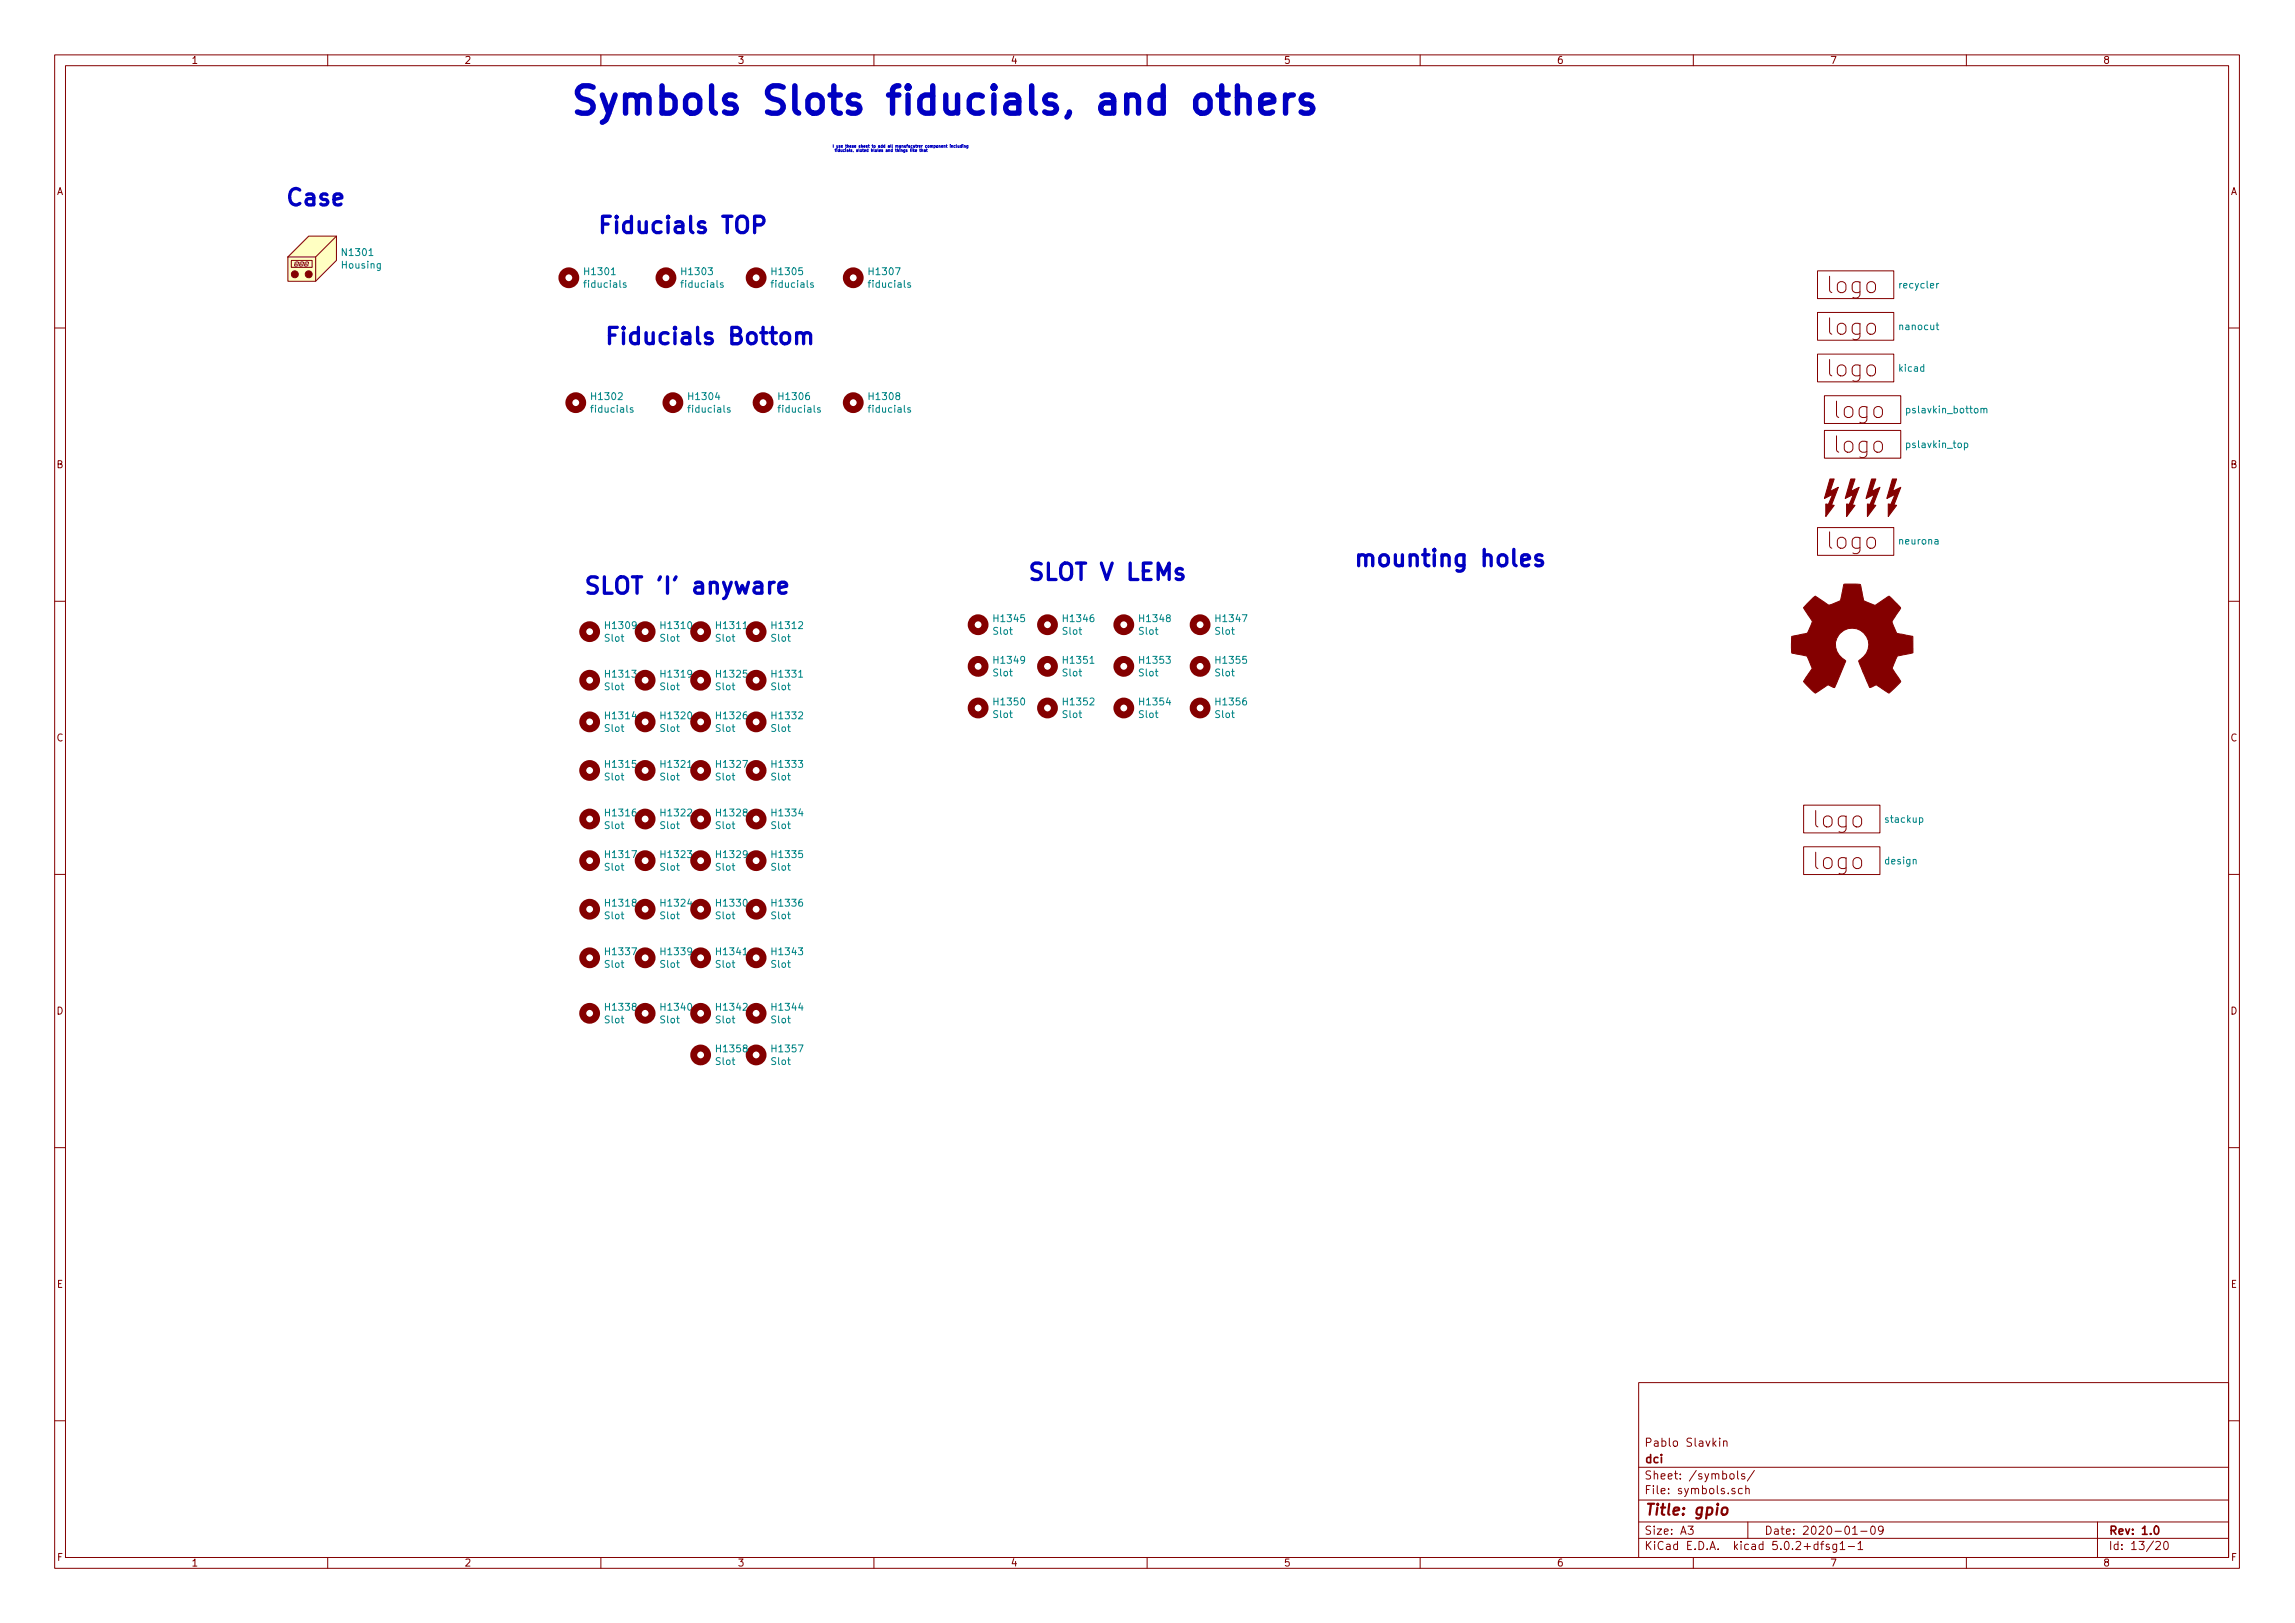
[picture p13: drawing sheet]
<svg xmlns="http://www.w3.org/2000/svg" width="420mm" height="297mm" viewBox="0 0 420 297" stroke-linecap="round" stroke-linejoin="round" font-family="sans-serif">
<defs><g id="words">
<text font-size="7" fill="#0000c2" x="104.1" y="21">Symbols Slots fiducials, and others</text>
<g font-size="4.2" fill="#0000c2">
<text x="52.1" y="37.7">Case</text>
<text x="109.2" y="42.7">Fiducials TOP</text>
<text x="110.5" y="63.1">Fiducials Bottom</text>
<text x="188" y="106.2">SLOT V LEMs</text>
<text x="247.6" y="103.7">mounting holes</text>
<text x="106.7" y="108.7">SLOT 'I' anyware</text>
</g>
<g font-size="4.2" fill="#840000">
<text x="334.7" y="53.7">logo</text>
<text x="334.7" y="61.3">logo</text>
<text x="334.7" y="68.9">logo</text>
<text x="336" y="76.6">logo</text>
<text x="336" y="82.9">logo</text>
<text x="334.7" y="100.5">logo</text>
<text x="332.2" y="151.5">logo</text>
<text x="332.2" y="159.1">logo</text>
</g>
<text font-size="2.8" fill="#840000" x="301" y="277.3">Title: gpio</text>
<g font-size="2.1" fill="#840000">
<text x="301" y="267.8">dci</text>
<text x="301" y="264.8">Pablo Slavkin</text>
<text x="301" y="273.5">File: symbols.sch</text>
<text x="301" y="270.8">Sheet: /symbols/</text>
<text x="301" y="280.9">Size: A3</text>
<text x="323" y="280.9">Date: 2020-01-09</text>
<text x="386" y="280.9">Rev: 1.0</text>
<text x="301" y="283.7">KiCad E.D.A. kicad 5.0.2+dfsg1-1</text>
<text x="386" y="283.7">Id: 13/20</text>
</g>
<g font-size="1.8" fill="#840000">
<text x="35" y="11.7">1</text>
<text x="85" y="11.7">2</text>
<text x="135" y="11.7">3</text>
<text x="185" y="11.7">4</text>
<text x="235" y="11.7">5</text>
<text x="285" y="11.7">6</text>
<text x="335" y="11.7">7</text>
<text x="385" y="11.7">8</text>
<text x="10.4" y="35.7">A</text>
<text x="408.4" y="35.7">A</text>
<text x="10.4" y="85.7">B</text>
<text x="408.4" y="85.7">B</text>
<text x="10.4" y="135.7">C</text>
<text x="408.4" y="135.7">C</text>
<text x="10.4" y="185.7">D</text>
<text x="408.4" y="185.7">D</text>
<text x="10.4" y="235.7">E</text>
<text x="408.4" y="235.7">E</text>
<text x="10.5" y="285.7">F</text>
<text x="35" y="286.7">1</text>
<text x="85" y="286.7">2</text>
<text x="135" y="286.7">3</text>
<text x="185" y="286.7">4</text>
<text x="235" y="286.7">5</text>
<text x="285" y="286.7">6</text>
<text x="335" y="286.7">7</text>
<text x="385" y="286.7">8</text>
<text x="408.5" y="285.7">F</text>
</g>
<g font-size="1.8" fill="#008484">
<text x="62.9" y="46.8">N1301</text>
<text x="62.6" y="49.2">Housing</text>
<text x="107.2" y="50.4">H1301</text>
<text x="107.2" y="52.7">fiducials</text>
<text x="125" y="50.4">H1303</text>
<text x="125" y="52.7">fiducials</text>
<text x="141.5" y="50.4">H1305</text>
<text x="141.5" y="52.7">fiducials</text>
<text x="159.3" y="50.4">H1307</text>
<text x="159.3" y="52.7">fiducials</text>
<text x="347.9" y="52.8">recycler</text>
<text x="347.9" y="60.4">nanocut</text>
<text x="347.8" y="68">kicad</text>
<text x="108.5" y="73.2">H1302</text>
<text x="108.5" y="75.5">fiducials</text>
<text x="126.3" y="73.2">H1304</text>
<text x="126.3" y="75.5">fiducials</text>
<text x="142.8" y="73.2">H1306</text>
<text x="142.8" y="75.5">fiducials</text>
<text x="159.3" y="73.2">H1308</text>
<text x="159.3" y="75.5">fiducials</text>
<text x="349.4" y="75.7">pslavkin_bottom</text>
<text x="349.2" y="82">pslavkin_top</text>
<text x="347.8" y="99.7">neurona</text>
<text x="182.2" y="113.9">H1345</text>
<text x="194.9" y="113.9">H1346</text>
<text x="208.8" y="113.9">H1348</text>
<text x="222.8" y="113.9">H1347</text>
<text x="110.8" y="117.4">Slot</text>
<text x="111" y="115.1">H1309</text>
<text x="120.9" y="117.4">Slot</text>
<text x="121.2" y="115.1">H1310</text>
<text x="131.1" y="117.4">Slot</text>
<text x="131.4" y="115.1">H1311</text>
<text x="141.2" y="117.4">Slot</text>
<text x="141.5" y="115.1">H1312</text>
<text x="181.9" y="116.2">Slot</text>
<text x="194.6" y="116.2">Slot</text>
<text x="208.6" y="116.2">Slot</text>
<text x="222.5" y="116.2">Slot</text>
<text x="111" y="124">H1313</text>
<text x="121.2" y="124">H1319</text>
<text x="131.4" y="124">H1325</text>
<text x="141.5" y="124">H1331</text>
<text x="181.9" y="123.8">Slot</text>
<text x="182.2" y="121.5">H1349</text>
<text x="194.6" y="123.8">Slot</text>
<text x="194.9" y="121.5">H1351</text>
<text x="208.6" y="123.8">Slot</text>
<text x="208.8" y="121.5">H1353</text>
<text x="222.5" y="123.8">Slot</text>
<text x="222.8" y="121.5">H1355</text>
<text x="110.8" y="126.3">Slot</text>
<text x="111" y="131.6">H1314</text>
<text x="120.9" y="126.3">Slot</text>
<text x="121.2" y="131.6">H1320</text>
<text x="131.1" y="126.3">Slot</text>
<text x="131.4" y="131.6">H1326</text>
<text x="141.2" y="126.3">Slot</text>
<text x="141.5" y="131.6">H1332</text>
<text x="181.9" y="131.4">Slot</text>
<text x="182.2" y="129.1">H1350</text>
<text x="194.6" y="131.4">Slot</text>
<text x="194.9" y="129.1">H1352</text>
<text x="208.6" y="131.4">Slot</text>
<text x="208.8" y="129.1">H1354</text>
<text x="222.5" y="131.4">Slot</text>
<text x="222.8" y="129.1">H1356</text>
<text x="110.8" y="133.9">Slot</text>
<text x="120.9" y="133.9">Slot</text>
<text x="131.1" y="133.9">Slot</text>
<text x="141.2" y="133.9">Slot</text>
<text x="110.8" y="142.8">Slot</text>
<text x="111" y="140.5">H1315</text>
<text x="120.9" y="142.8">Slot</text>
<text x="121.2" y="140.5">H1321</text>
<text x="131.1" y="142.8">Slot</text>
<text x="131.4" y="140.5">H1327</text>
<text x="141.2" y="142.8">Slot</text>
<text x="141.5" y="140.5">H1333</text>
<text x="111" y="149.4">H1316</text>
<text x="121.2" y="149.4">H1322</text>
<text x="131.4" y="149.4">H1328</text>
<text x="141.5" y="149.4">H1334</text>
<text x="110.8" y="151.7">Slot</text>
<text x="120.9" y="151.7">Slot</text>
<text x="131.1" y="151.7">Slot</text>
<text x="141.2" y="151.7">Slot</text>
<text x="345.3" y="150.6">stackup</text>
<text x="110.8" y="159.3">Slot</text>
<text x="111" y="157">H1317</text>
<text x="120.9" y="159.3">Slot</text>
<text x="121.2" y="157">H1323</text>
<text x="131.1" y="159.3">Slot</text>
<text x="131.4" y="157">H1329</text>
<text x="141.2" y="159.3">Slot</text>
<text x="141.5" y="157">H1335</text>
<text x="345.2" y="158.2">design</text>
<text x="111" y="165.9">H1318</text>
<text x="121.2" y="165.9">H1324</text>
<text x="131.4" y="165.9">H1330</text>
<text x="141.5" y="165.9">H1336</text>
<text x="110.8" y="168.2">Slot</text>
<text x="120.9" y="168.2">Slot</text>
<text x="131.1" y="168.2">Slot</text>
<text x="141.2" y="168.2">Slot</text>
<text x="110.8" y="177.1">Slot</text>
<text x="111" y="174.8">H1337</text>
<text x="120.9" y="177.1">Slot</text>
<text x="121.2" y="174.8">H1339</text>
<text x="131.1" y="177.1">Slot</text>
<text x="131.4" y="174.8">H1341</text>
<text x="141.2" y="177.1">Slot</text>
<text x="141.5" y="174.8">H1343</text>
<text x="111" y="185">H1338</text>
<text x="121.2" y="185">H1340</text>
<text x="131.4" y="185">H1342</text>
<text x="141.5" y="185">H1344</text>
<text x="110.8" y="187.3">Slot</text>
<text x="120.9" y="187.3">Slot</text>
<text x="131.1" y="187.3">Slot</text>
<text x="141.2" y="187.3">Slot</text>
<text x="131.1" y="194.9">Slot</text>
<text x="131.4" y="192.6">H1358</text>
<text x="141.2" y="194.9">Slot</text>
<text x="141.5" y="192.6">H1357</text>
</g>
<g font-size=".7" fill="#0000c2">
<text x="152.4" y="27">I use these sheet to add all manufacutrer component including</text>
<text x="152.6" y="27.8">fiducials, sloted hloles and things like that</text>
</g>
</g></defs>
<g fill="none" stroke="#840000" stroke-width=".18">
<path d="M10 10h400v277h-400zM12 12h396v273.1h-396zM60 10v2M110 10v2M160 10v2M210 10v2M260 10v2M310 10v2M360 10v2M52.7 47l3.8-3.8h5.1v4.5l-3.8 3.8h-5.1zM53.3 47.7h3.8v1.2h-3.8zM53.9 48.4v.2"/>
<path d="M54 48.7h.4M54.1 48l-.1 .2M54.1 48.3h.3M54.2 47.9h.3M54.6 48.4l-.1 .3M54.7 48l-.1 .2M54.9 48.4l-.1 .2M54.9 48.7h.4M55 48l-.1 .2M55 48.3h.3M55.1 47.9h.3M55.5 48.4l-.1 .3"/>
<path d="M55.6 48l-.1 .2M55.8 48.4l-.1 .2M55.8 48.7h.4M55.9 48l-.1 .2M55.9 48.3h.3M56 47.9h.3M56.4 48.4l-.1 .3M56.5 48l-.1 .2M57.8 47v4.5M61.6 43.2l-3.8 3.8h-5.1M332.7 57.2h14v5.1h-14zM332.7 49.6h14v5h-14z"/>
<path d="M10 60h2M332.7 64.8h14v5.1h-14zM334 72.4h14v5.1h-14zM334 78.8h14v5.1h-14zM408 60h2M332.7 96.6h14v5h-14zM10 110h2M408 110h2M330.2 147.4h14v5h-14zM330.2 155h14v5.1h-14zM10 160h2M408 160h2"/>
<path d="M10 210h2M408 210h2M300 253h108v32.1h-108zM10 260h2M300 278.5h108M300 274.5h108M300 268.5h108M309 279.3h1l-.5 .6 .4 .1v.7l-.2 .1-.7-.1M314.8 263.2v.2M314.8 263.7v1M315.5 263.8l.2-.1 .4 .1 .1 .9M315.5 263.7v1"/>
<path d="M316.8 269.8l.2-.1 .4 .1v.8l-.2 .1-.4-.1zM317.6 272.5l-.4-.1-.2 .2 .1 .2 .5 .2v.3h-.6M318.1 269.2v1.3l.2 .2M319 272.5l-.5-.1-.2 .3v.6l.2 .1 .5-.1M319.4 269.8a.37 .37 0 0 0-.6 .1l.1 .2 .5 .2 .1 .1-.2 .3-.5-.1M319.6 272.5l.2-.1 .4 .1v.9M319.6 271.9v1.5M320 278.5v3M321.2 269.1l-1.3 2M342.6 279.5l.4-.2a.94 .94 0 0 1 0 1.5 .82 .82 0 0 1-.4-1.3zM344.8 279.9l-.4 .3h-.2l-.3-.3v-.3l.1-.2 .4-.1 .3 .2a1.13 1.13 0 0 1-.3 1.2l-.4 .1M384 278.5v6.6"/>
<path d="M408 260h2M60 285.1v1.9M110 285.1v1.9M160 285.1v1.9M210 285.1v1.9M260 285.1v1.9M300 281.5h108M310 285.1v1.9M333.3 282.6h.6M333.9 282.1l-.4 .2v1.3M334.9 282.7l-.4-.1-.2 .2 .1 .2 .5 .2v.3h-.6M336.2 282.6v1.2l-.3 .3-.3-.1"/>
<path d="M336.2 282.7l-.4-.1-.3 .3 .1 .6 .2 .1 .4-.1M336.9 282.5l.4-.4v1.5M336.9 283.6h.8M338.4 283h1.1M339.2 280.8h.8M340.2 282.5l.4-.4v1.5M340.2 283.6h.8M340.7 280.2h1.1M360 285.1v1.9M394.7 282.3l.5-.2 .3 .4-.9 1.1h.9M396.2 282.3l.4-.2a.94 .94 0 0 1 0 1.5l-.4-.3-.1-.6z"/>
</g>
<path d="M394.5 279.5l.2-.2a.81 .81 0 0 1 .6 .6 .81 .81 0 0 1-.3 .8l-.1 .1a.79 .79 0 0 1-.4-1.3z" fill="none" stroke="#840000" stroke-width=".3"/>
<path d="M315.3 276.1a.53 .53 0 0 1 .6-.2 .53 .53 0 0 1 .4 .4l-.1 .5a.54 .54 0 0 1-.5 .4 .54 .54 0 0 1-.5-.4z" fill="none" stroke="#840000" stroke-width=".41"/>
<g fill="none" stroke="#0000c2" stroke-width=".18">
<path d="M166.1 27.4h-.2l.2 .2-.2 .1M166.7 27.2l.1 .5M167 27.4v.3M167.2 27.2v.5M167.3 27.5l.1 .2M167.4 27.4l-.2 .2M167.6 27.6l.2-.1v-.1l-.2 .1v.2h.2M168.4 27.2v.5h.2M168.7 27.4h.2v.3M168.7 27.2v.5M169.2 27.4l.2 .1v.2h-.2v-.1l.2-.1M169.6 27.2v.5h.2"/>
<path d="M171.9 26.7h.2v.3M172.4 26.8h.2v-.1h-.2v.3h.2M172.8 26.7h.2v.3M172.8 26.6v.4M173.2 26.6h.2M173.3 26.5v.4l.1 .1M174 26.5h.1M174 26.6v.4M174.2 26.7h.2v.3M174.2 26.6v.4M174.9 26.7h-.3l.1 .3h.2M175.1 26.5l.1 .5"/>
<path d="M175.4 26.6v.4l.2-.1M175.6 26.6v.4M176 26.7h-.2v.3h.2M176 26.5v.5M176.3 26.5h.1M176.3 26.6v.4M176.5 26.7h.2v.3M176.5 26.6v.4M177.2 27l-.2-.1 .1-.3h.1v.4l-.2 .1"/>
</g>
<path d="M223 17.4h1.9M223.7 15.7v4.3l.2 .5 .5 .2h.5M226.5 17.9a1.36 1.36 0 0 1 1.9-.3l.3 .5v2.6M226.5 15.7v5M230.8 19l2.4-.4v-.5l-.2-.5-.5-.2h-1l-.4 .2-.3 .5v1.9l.3 .5 .4 .2h1l.5-.2M235.4 17.4v3.3M236.8 17.4a1.23 1.23 0 0 0-1.4 .9M240.1 17.6l-.5-.2h-.7l-.4 .2-.3 .5 .3 .7 .4 .2h.7l.5 .3 .3 .5-.3 .7-.5 .2h-.9l-.5-.2" fill="none" stroke="#0000c2" stroke-width=".99"/>
<g fill="none" stroke="#840000" stroke-width="1.3">
<circle cx="104.1" cy="50.8" r="1.27"/>
<circle cx="121.9" cy="50.8" r="1.27"/>
<circle cx="138.4" cy="50.8" r="1.27"/>
<circle cx="156.2" cy="50.8" r="1.27"/>
<circle cx="105.4" cy="73.7" r="1.27"/>
<circle cx="123.2" cy="73.7" r="1.27"/>
<circle cx="139.7" cy="73.7" r="1.27"/>
<circle cx="156.2" cy="73.7" r="1.27"/>
<circle cx="107.9" cy="115.6" r="1.27"/>
<circle cx="118.1" cy="115.6" r="1.27"/>
<circle cx="128.3" cy="115.6" r="1.27"/>
<circle cx="138.4" cy="115.6" r="1.27"/>
<circle cx="179.1" cy="114.3" r="1.27"/>
<circle cx="191.8" cy="114.3" r="1.27"/>
<circle cx="205.7" cy="114.3" r="1.27"/>
<circle cx="219.7" cy="114.3" r="1.27"/>
<circle cx="107.9" cy="124.5" r="1.27"/>
<circle cx="107.9" cy="132.1" r="1.27"/>
<circle cx="118.1" cy="132.1" r="1.27"/>
<circle cx="118.1" cy="124.5" r="1.27"/>
<circle cx="128.3" cy="124.5" r="1.27"/>
<circle cx="128.3" cy="132.1" r="1.27"/>
<circle cx="138.4" cy="132.1" r="1.27"/>
<circle cx="138.4" cy="124.5" r="1.27"/>
<circle cx="179.1" cy="122" r="1.27"/>
<circle cx="179.1" cy="129.6" r="1.27"/>
<circle cx="191.8" cy="122" r="1.27"/>
<circle cx="191.8" cy="129.6" r="1.27"/>
<circle cx="205.7" cy="122" r="1.27"/>
<circle cx="205.7" cy="129.6" r="1.27"/>
<circle cx="219.7" cy="122" r="1.27"/>
<circle cx="219.7" cy="129.6" r="1.27"/>
<circle cx="107.9" cy="141" r="1.27"/>
<circle cx="107.9" cy="157.5" r="1.27"/>
<circle cx="107.9" cy="149.9" r="1.27"/>
<circle cx="118.1" cy="141" r="1.27"/>
<circle cx="118.1" cy="157.5" r="1.27"/>
<circle cx="118.1" cy="149.9" r="1.27"/>
<circle cx="128.3" cy="141" r="1.27"/>
<circle cx="128.3" cy="149.9" r="1.27"/>
<circle cx="128.3" cy="157.5" r="1.27"/>
<circle cx="138.4" cy="141" r="1.27"/>
<circle cx="138.4" cy="157.5" r="1.27"/>
<circle cx="138.4" cy="149.9" r="1.27"/>
<circle cx="107.9" cy="175.3" r="1.27"/>
<circle cx="107.9" cy="166.4" r="1.27"/>
<circle cx="118.1" cy="175.3" r="1.27"/>
<circle cx="118.1" cy="166.4" r="1.27"/>
<circle cx="128.3" cy="166.4" r="1.27"/>
<circle cx="128.3" cy="175.3" r="1.27"/>
<circle cx="138.4" cy="175.3" r="1.27"/>
<circle cx="138.4" cy="166.4" r="1.27"/>
<circle cx="107.9" cy="185.5" r="1.27"/>
<circle cx="118.1" cy="185.5" r="1.27"/>
<circle cx="128.3" cy="185.5" r="1.27"/>
<circle cx="128.3" cy="193.1" r="1.27"/>
<circle cx="138.4" cy="193.1" r="1.27"/>
<circle cx="138.4" cy="185.5" r="1.27"/>
</g>
<g fill="none" stroke="#008484" stroke-width=".18">
<path d="M114.6 51.8h-.3l-.2 .1 .1 .2 .4 .1v.3h-.5M132.4 51.8h-.3l-.2 .1 .1 .2 .4 .1v.3h-.5M148.9 51.8h-.3l-.2 .1 .1 .2 .4 .1v.3h-.5M166.6 51.8h-.3l-.1 .1v.2l.4 .1v.3h-.4M354.5 59.5h.4M354.6 59.1v1.1l.3 .1M354.9 51.9l-.3 .2M115.8 74.7l-.3-.1-.1 .2v.2l.4 .1v.3h-.4M133.6 74.7l-.3-.1-.2 .2 .1 .2 .4 .1v.3h-.5M150.1 74.7l-.3-.1-.1 .2v.2l.4 .1v.3h-.4M166.6 74.7l-.3-.1-.1 .2v.2l.4 .1v.3h-.4M362.7 74.9l.1-.2 .3 .1 .1 .8"/>
<path d="M363.2 74.9l.2-.2 .3 .1 .1 .8M359.6 81.1h.4l.2 .2-.1 .6h-.5M359.6 81.1v1.3M351.4 149.7h.4l.2 .2-.1 .6h-.5"/>
</g>
<path d="M52.7 47l3.8-3.8h5.1v4.5l-3.8 3.8h-5.1z" fill="#ffffc2" stroke="#ffffc2" stroke-width=".18"/>
<g fill="#840000" stroke="#840000" stroke-width=".18">
<path d="M330.8 110.5l1.6-1.4 2.3 1.6 .7-.1 1.5-.7 .7-3h2.9a.92 .92 0 0 1 .3 1l.4 2 2.1 .9 2.4-1.6a.97 .97 0 0 1 .9 .6l1.4 1.5-1.6 2.4v.2l.2 .6 .6 1.4 3 .6v3l-2.8 .6-1 2.2 1.6 2.4-1.5 1.6a.81 .81 0 0 1-.8 .5l-2.2-1.5-1.2 .5-2-4.8a3.1 3.1 0 0 0 1.7-3.5 3.1 3.1 0 0 0-2.9-2.5 3.1 3.1 0 0 0-3 2.4 3.1 3.1 0 0 0 1.7 3.4l.1 .2-2 4.8-1.1-.4a.8 .8 0 0 0-.8 .4l-1.7 1.1-2-2.1a.93 .93 0 0 1 .4-.9l1.1-1.6-.9-2.1a.87 .87 0 0 0-.9-.3l-2-.4v-2.9a.87 .87 0 0 1 .9-.3l2-.4 .9-2.1-1.6-2.6z"/>
<circle cx="54" cy="50.2" r=".63"/>
<circle cx="56.5" cy="50.2" r=".63"/>
</g>
<path d="M138.2 41.2h1.1a.82 .82 0 0 0 .6-.8 .82 .82 0 0 0-.6-.8h-1.1v3M145.8 61.2a.74 .74 0 0 1 1.3 .1v1.6M145.8 60.9v2M147.1 61.3l.4-.4 .8 .1 .1 .3v1.6M141.8 106.6a.77 .77 0 0 0-.9 .5M142.6 107.6l1.4-.3-.1-.6-.3-.1h-.6l-.4 .4v1.1l.1 .3 .3 .2h.6l.3-.2M282.3 101.7a.7 .7 0 0 0-1.1 .3l.1 .4 1 .3 .1 .3-.1 .4-.3 .1h-.6l-.2-.1" fill="none" stroke="#0000c2" stroke-width=".61"/>
<g fill="#840000" stroke="#840000" stroke-width=".2">
<path d="M334.3 92.2l1.5 .3-1.5 2z"/>
<path d="M335 87.7h.8l-.8 2.3 1.5-.8-1.2 3.3-.5-.3 .7-1.7-1.5 .7z"/>
<path d="M338.1 92.2l1.5 .3-1.5 2z"/>
<path d="M338.8 87.7h.8l-.8 2.3 1.6-.8-1.3 3.3-.5-.3 .7-1.7-1.5 .7z"/>
<path d="M341.9 92.2l1.5 .3-1.5 2z"/>
<path d="M342.6 87.7h.8l-.8 2.3 1.6-.8-1.3 3.3-.5-.3 .8-1.7-1.6 .7z"/>
<path d="M345.7 92.2l1.5 .3-1.5 2z"/>
<path d="M346.5 87.7h.7l-.7 2.3 1.5-.8-1.3 3.3-.5-.3 .8-1.7-1.6 .7z"/>
</g>
<use href="#words"/>
</svg>
